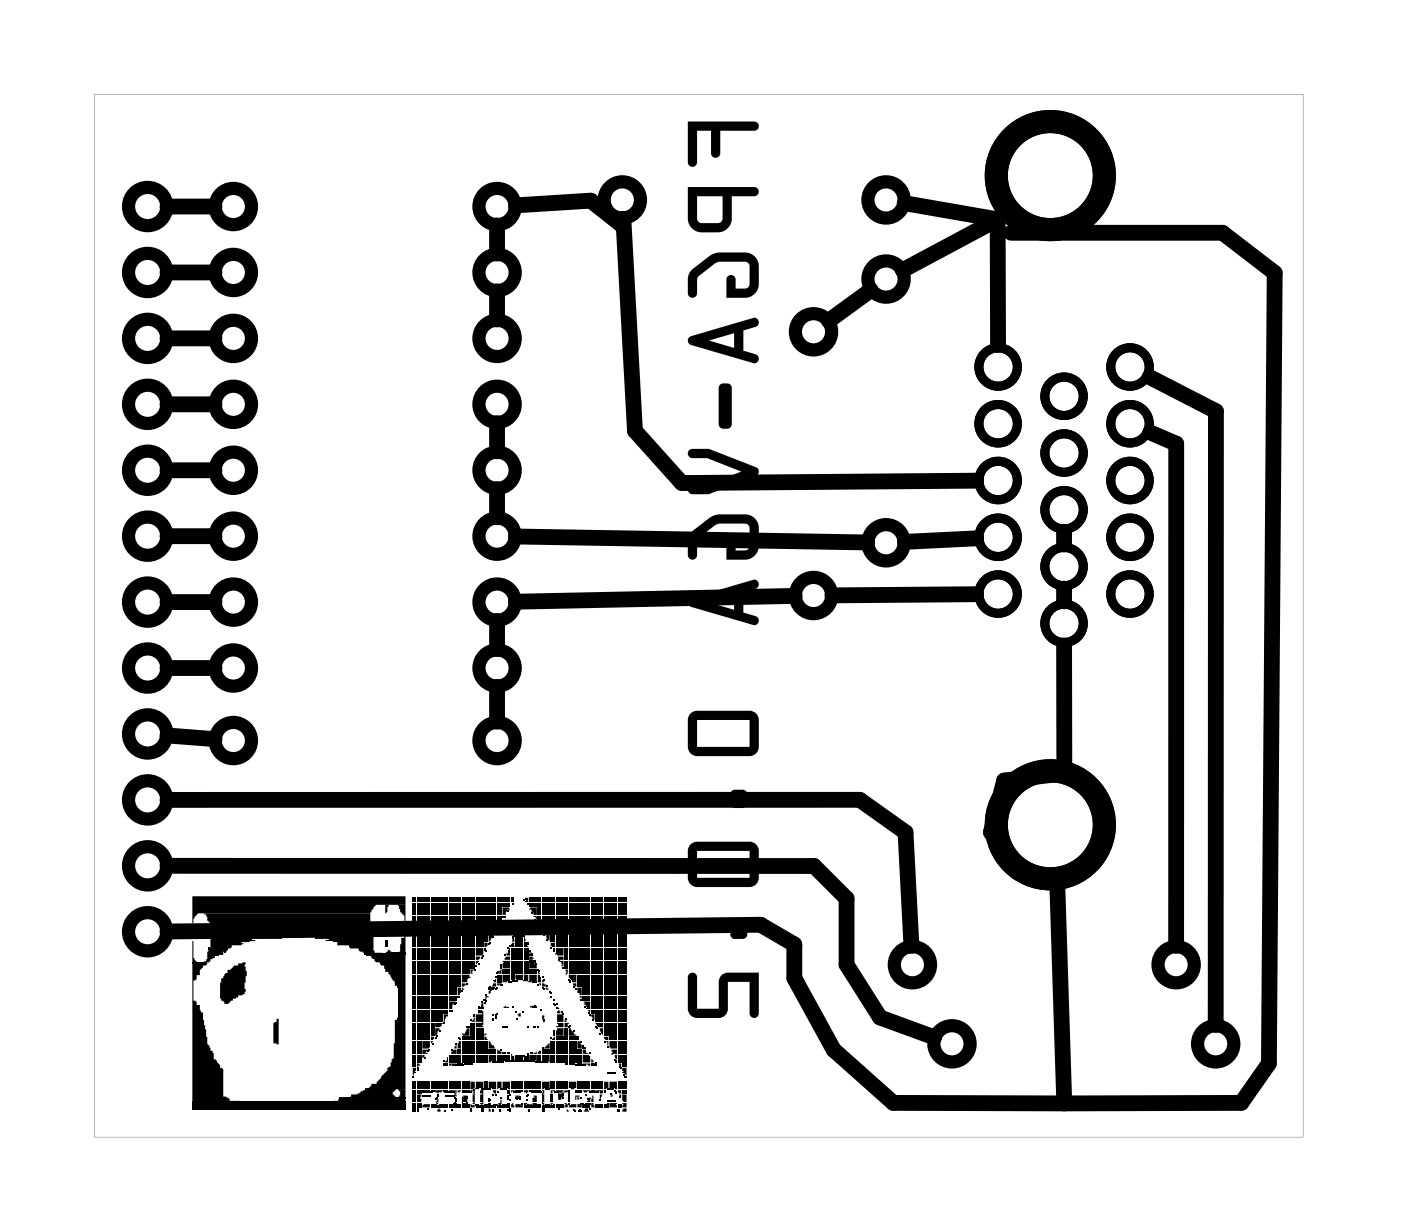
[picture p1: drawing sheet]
<svg xmlns="http://www.w3.org/2000/svg" width="54mm" height="47mm" viewBox="0 0 54 47" stroke-linecap="round" stroke-linejoin="round" font-family="sans-serif">
<g fill="#000">
<path d="M7.4 36.3l.1 .6 .1 .2h-.2zM7.4 37.1h.6zM7.4 37.1h.6l-.2 .1-.1 .2v.2h-.1v.1l-.1 .1v.8h.1v.1h.1v.2l.1 .1 .2 1.2 .2 .4v.2l.4 .4v1l.2 .1v.1l.5 .1h-1.9zM8 36.5l.8 .1zM8 36.6h.8l-.2 .1v.1h-.3l-.2 .3h-.2l.1-.1zM8.8 37.4h.1l.1-.2h.2v-.1h.3v1.1l-.5 .3-.2 .2h-.2l-.1-.2v-.6l.1-.4h.2zM10.7 39.3v.9h-.2v-.8h.2zM11.2 36v.1zM7.9 35.2h6.4v.6h-3l-.1 .2h-.3v.1v.1h-1.2l.1 .1h-.5l.1 .1h-.5v.1h-.8v-.9zM11.6 35.8h2.7v.2h-2.6zM11.8 36h2.5l.1 .7h.3h-.7l-.2-.2h-.3l-.1-.1h-.4v-.1h-.5l.2-.1h-.6v-.2zM14.8 36.2h.1v.3h-.1z"/>
<path d="M14.8 34.9h.2l-.1 .3zM15 36.6l.1 .1h-.2zM7.4 34.5h8.2v.4h-1.1l-.2 .3h-6.7l-.2 .4zM15.3 34.9h.3v1.8h-.2l.1-.6h.1v-.8l-.2-.2zM14.9 36.7h.7zM14 36.7l1.6 .1zM14.2 36.8h1.4v5.2h-.3l-.2 .1 .2 .2h-1.8v-.1h.3l.3-.2v-.1h.1l.1-.1h.2l.4-.5v-.2h.1l.1-.3h.1v-1.5l.1-.1v-1.1l-.1-.1v-.2l-.2-.4h-.2v-.2l-.3-.1zM15.9 34.6h.1v.2h-.1zM15.9 34.8h.1v.1h-.1zM15.9 35h.1v.2h-.1zM15.9 35.3h.1v.2h-.1zM15.9 35.5h.1v.3h-.1z"/>
<path d="M15.9 35.8h.1v.1h-.1zM15.9 36h.1v.3h-.1zM15.9 36.3h.1v.2h-.1zM15.9 36.5h.1v.3h-.1zM15.9 36.9h.1v.1h-.1zM15.9 37h.1v.3h-.1zM15.9 37.3h.1v.2h-.1zM15.9 37.6h.1v.2h-.1zM15.9 37.9h.1v.1h-.1zM15.9 38h.1v.3h-.1zM15.9 38.4h.1v.1h-.1zM15.9 38.6h.1v.3h-.1z"/>
<path d="M15.9 38.9h.1v.1h-.1zM15.9 39.1h.1v.3h-.1zM15.9 39.4h.1v.2h-.1zM15.9 39.6h.1v.3h-.1zM15.9 39.9h.1v.2h-.1zM16.1 34.6h.1v.2h-.1zM16.1 34.8h.1v.1h-.1zM16.1 35h.1v.2h-.1zM16.1 35.3h.1v.2h-.1zM16.1 35.5h.1v.3h-.1zM16.1 35.8h.1v.1h-.1zM16.1 36h.1v.3h-.1z"/>
<path d="M16.1 36.3h.1v.2h-.1zM16.1 36.5h.1v.3h-.1zM16.1 36.9h.1v.1h-.1zM16.1 37h.1v.3h-.1zM16.1 37.3h.1v.2h-.1zM16.1 37.6h.1v.2h-.1zM16.1 37.9h.1v.1h-.1zM16.1 38h.1v.3h-.1zM16.1 38.4h.1v.1h-.1zM16.1 38.6h.1v.3h-.1zM16.1 38.9h.1v.1h-.1zM16.1 39.1h.1v.3h-.1z"/>
<path d="M16.1 39.4h.1v.2h-.1zM16.1 39.6h.1v.3h-.1zM16.1 39.9h.1v.2h-.1zM16.3 34.6h.3v.2h-.3zM16.3 34.8h.3v.1h-.3zM16.3 35h.3v.2h-.3zM16.3 35.3h.3v.2h-.3zM16.3 35.5h.3v.3h-.3zM16.3 35.8h.3v.1h-.3zM16.3 36h.3v.3h-.3zM16.3 36.3h.3v.2h-.3zM16.3 36.5h.3v.3h-.3z"/>
<path d="M16.3 36.9h.3v.1h-.3zM16.3 37h.3v.3h-.3zM16.3 37.3h.3v.2h-.3zM16.3 37.6h.3v.2h-.3zM16.3 37.9h.3v.1h-.3zM16.3 38h.3v.3h-.3zM16.3 38.4h.3v.1h-.3zM16.3 38.6h.3v.3h-.3zM16.3 38.9h.3v.1h-.3zM16.3 39.1h.3v.3h-.3zM16.3 39.4h.3v.2h-.3zM16.3 39.6h.3v.3h-.3z"/>
<path d="M16.3 39.9h.3v.2h-.3zM16.6 34.6h.1v.2h-.1zM16.6 34.8h.1v.1h-.1zM16.6 35h.1v.2h-.1zM16.6 35.3h.1v.2h-.1zM16.6 35.5h.1v.3h-.1zM16.6 35.8h.1v.1h-.1zM16.6 36h.1v.3h-.1zM16.6 36.3h.1v.2h-.1zM16.6 36.5h.1v.3h-.1zM16.6 36.9h.1v.1h-.1zM16.6 37h.1v.3h-.1z"/>
<path d="M16.6 37.3h.1v.2h-.1zM16.6 37.6h.1v.2h-.1zM16.6 37.9h.1v.1h-.1zM16.6 38h.1v.3h-.1zM16.6 38.4h.1v.1h-.1zM16.6 38.6h.1v.3h-.1zM16.6 38.9h.1v.1h-.1zM16.6 39.1h.1v.3h-.1zM16.6 39.4h.1v.2h-.1zM16.6 39.6h.1v.3h-.1zM16.6 39.9h.1v.1l-.1 .1zM16.8 39.6h.1l-.1 .3z"/>
<path d="M16.8 34.6h.3v.2h-.3zM16.8 34.8h.3v.1h-.3zM16.8 35h.3v.2h-.3zM16.8 35.3h.3v.2h-.3zM16.8 35.5h.3v.3h-.3zM16.8 35.8h.3v.1h-.3zM16.8 36h.3v.3h-.3zM16.8 36.3h.3v.2h-.3zM16.8 36.5h.3v.3h-.3zM16.8 36.9h.3v.1h-.3zM16.8 37h.3v.3h-.3zM16.8 37.3h.3v.2h-.3z"/>
<path d="M16.8 37.6h.3v.2h-.3zM16.8 37.9h.3v.1h-.3zM16.8 38h.3v.3h-.3zM16.8 38.4h.3v.1h-.3zM16.8 38.6h.3v.3h-.3zM16.8 38.9h.3v.1h-.3zM16.8 39.1h.3v.3h-.3zM16.8 39.4l.3 .1-.1 .1h-.2zM17.1 34.6h.2v.2h-.2zM17.1 34.8h.2v.1h-.2zM17.1 35h.2v.2h-.2zM17.1 35.3h.2v.2h-.2z"/>
<path d="M17.1 35.5h.2v.3h-.2zM17.1 35.8h.2v.1h-.2zM17.1 36h.2v.3h-.2zM17.1 36.3h.2v.2h-.2zM17.1 36.5h.2v.3h-.2zM17.1 36.9h.2v.1h-.2zM17.1 37h.2v.3h-.2zM17.1 37.3h.2v.2h-.2zM17.1 37.6h.2v.2h-.2zM17.1 37.9h.2v.1h-.2zM17.1 38h.2v.3h-.2zM17.1 38.4h.2v.1h-.2z"/>
<path d="M17.1 38.6h.2v.3h-.2zM17.1 38.9h.2v.1h-.2zM17.1 39.1h.2l-.2 .3zM17.3 38.6h.2l-.1 .1v.2h-.1zM17.3 34.6h.3v.2h-.3zM17.3 34.8h.3v.1h-.3zM17.3 35h.3v.2h-.3zM17.3 35.3h.3v.2h-.3zM17.3 35.5h.3v.3h-.3zM17.3 35.8h.3v.1h-.3zM17.3 36h.3v.3h-.3zM17.3 36.3h.3v.2h-.3z"/>
<path d="M17.3 36.5h.3v.3h-.3zM17.3 36.9h.3v.1h-.3zM17.3 37h.3v.3h-.3zM17.3 37.3h.3v.2h-.3zM17.3 37.6h.3v.2h-.3zM17.3 37.9h.3v.1h-.3zM17.3 38h.3v.3h-.3zM17.3 38.4h.3v.1h-.3zM17.6 38.4h.1zM17.6 34.6h.2v.2h-.2zM17.6 34.8h.2v.1h-.2zM17.6 35h.2v.2h-.2z"/>
<path d="M17.6 35.3h.2v.2h-.2zM17.6 35.5h.2v.3h-.2zM17.6 35.8h.2v.1h-.2zM17.6 36h.2v.3h-.2zM17.6 36.3h.2v.2h-.2zM17.6 36.5h.2v.3h-.2zM17.6 36.9h.2v.1h-.2zM17.6 37h.2v.3h-.2zM17.6 37.3h.2v.2h-.2zM17.6 37.6h.2v.2h-.2zM17.6 37.9h.2v.1h-.2zM17.6 38h.2l-.1 .3h-.1z"/>
<path d="M17.8 38l.1 .1zM17.8 37.9l.2 .1h-.2zM17.8 34.6h.3v.2h-.3zM17.8 34.8h.3v.1h-.3zM17.8 35h.3v.2h-.3zM17.8 35.3h.3v.2h-.3zM17.8 35.5h.3v.3h-.3zM17.8 35.8h.3v.1h-.3zM17.8 36h.3v.3h-.3zM17.8 36.3h.3v.2h-.3zM17.8 36.5h.3v.3h-.3zM17.8 36.9h.3v.1h-.3z"/>
<path d="M17.8 37h.3v.3h-.3zM17.8 37.3h.3v.2h-.3zM17.8 37.6h.3v.1h-.1v.1h-.2zM17.8 39.8h.1l.1-.1 .1-.1v.3h-.3zM17.8 39.9h.3v.2h-.3zM18.1 37.3h.1v.2h-.1zM18.1 34.6h.2v.2h-.2zM18.1 34.8h.2v.1h-.2zM18.1 35h.2v.2h-.2zM18.1 35.3h.2v.2h-.2zM18.1 35.5h.2v.3h-.2zM18.1 35.8h.2v.1h-.2z"/>
<path d="M18.1 36h.2v.3h-.2zM18.1 36.3h.2v.2h-.2zM18.1 36.5h.2v.3h-.2zM18.1 36.9h.2v.1h-.2zM18.1 37h.2v.3h-.2zM18.2 39.1l.1 .1zM18.2 39.2l.1 .2h-.1zM18.1 39.4h.2v.2h-.2zM18.1 39.6h.2v.3h-.2zM18.1 39.9h.2v.2h-.2zM18.3 37h.2l-.1 .1zM18.3 36.9h.2l-.2 .1z"/>
<path d="M18.4 38.9l.2 .1v.6h-.3v-.2h.3h-.3v-.3h.3l-.2-.1zM18.3 34.6h.3v.2h-.3zM18.3 34.8h.3v.1h-.3zM18.3 35h.3v.2h-.3zM18.3 35.3h.3v.2h-.3zM18.3 35.5h.3v.3h-.3zM18.3 35.8h.3v.1h-.3zM18.3 36h.3v.3h-.3zM18.3 36.3h.3v.2h-.3zM18.3 36.5h.3v.3h-.3zM18.6 38.6v.2h-.1zM18.4 38.8l.2 .1z"/>
<path d="M18.3 39.6h.3v.3h-.3zM18.3 39.9h.3v.2h-.3zM18.7 36.5v.1zM18.6 38.5h.1zM18.7 39.8v.1zM18.7 39.9l.1 .2h-.1zM18.7 34.6h.1v.2h-.1zM18.7 34.8h.1v.1h-.1zM18.7 35h.1v.2h-.1zM18.7 35.3h.1v.2h-.1zM18.7 35.5h.1v.3h-.1zM18.7 35.8h.1v.1h-.1z"/>
<path d="M18.7 36h.1v.3h-.1zM18.7 36.3h.1l-.1 .2zM18.7 38.4h.1l-.1 .1zM18.8 38.2l.1-.1v.2zM18.8 36h.2l-.1 .3zM18.8 38.1h.2zM19 39.2v.1zM18.9 38l.2 .1zM18.8 34.6h.3v.2h-.3zM18.8 34.8h.3v.1h-.3zM18.8 35h.3v.2h-.3zM18.8 35.3h.3v.2h-.3z"/>
<path d="M18.8 35.5h.3v.3h-.3zM18.8 35.8l.3 .1h-.3zM19 37.8l.1-.1v.1zM19 37.9h.1v.1h-.2zM19.2 35.5h.1l-.1 .2zM19.2 34.6h.1v.2h-.1zM19.2 34.8h.1v.1h-.1zM19.2 35h.1v.2h-.1zM19.2 35.3h.1v.2h-.1zM19.3 37.1v.1zM19.3 37.3v.2h-.1zM19.2 37.6h.1v.2h-.1z"/>
<path d="M19.2 37.9h.1l-.1 .1zM19.3 37.9l.1 .1zM19.4 35.3h.1zM19.4 38.8h.2zM19.4 35h.3h-.2v.2h-.1zM19.4 34.6h.3v.2h-.3zM19.4 34.8h.3v.1h-.3zM19.6 36.5l.1 .3h-.2v-.1h.1zM19.5 36.9h.2v.1h-.3zM19.4 37h.3v.3h-.3zM19.4 37.3h.3v.2h-.3zM19.4 37.6h.3v.2h-.3z"/>
<path d="M19.6 37.8h.1zM19.7 34.6h.1v.2h-.1zM19.7 36.1l.1 .1zM19.7 36.2h.1v.1zM19.7 36.4l.1-.1v.2h-.1zM19.7 36.5h.1v.3h-.1zM19.7 36.9h.1v.1h-.1zM19.7 37h.1v.3h-.1zM19.7 37.3h.1v.2h-.1zM19.7 37.6h.1v.2h-.1zM19.9 35.7v.1zM19.7 37.8h.2z"/>
<path d="M19.9 35.6l.2 .1zM20 35.5l.1 .1zM19.9 35.7h.2zM19.9 35.9l.2-.1v.1h-.2zM20 39h.1v.2l-.2-.1zM19.9 35.7l.2 .1zM19.9 36h.2v.3h-.2zM19.9 36.3h.2v.2h-.2zM19.9 36.5h.2v.3h-.2zM19.9 36.9h.2v.1h-.2zM19.9 37h.2v.3h-.2zM19.9 37.3h.2v.2h-.2z"/>
<path d="M19.9 37.6h.2v.2h-.2zM20.2 36v.1zM20.2 36.1v.2zM20.2 36.3l.1 .1zM20.2 36.4l.2 .1h-.2zM20.2 34.6h.2v.2h-.2zM20.2 36.4h.2zM20.2 36.5h.2v.3h-.2zM20.2 36.9h.2v.1h-.2zM20.2 37h.2v.3h-.2zM20.2 37.3h.2v.2h-.2zM20.2 37.6h.2v.2h-.3z"/>
<path d="M20.4 36.7h.1l-.1 .1zM20.4 36.8h.1zM20.4 36.9h.2l-.2 .1zM20.4 37l.2 .1zM20.4 38.7l.2 .1h-.2zM20.4 37.1h.2l.1 .2h-.3zM20.4 37.1h.2zM20.6 39.5v.1zM20.4 34.6h.3v.2h-.3zM20.4 34.8h.3v.1h-.3zM20.4 35h.3v.2h-.1zM20.6 35.3h.1v.1z"/>
<path d="M20.4 37.3h.3v.2h-.3zM20.4 37.6h.3v.2h-.3zM20.5 37.8h.2zM20.5 38.8h.2zM20.7 37.4l.1 .1zM20.7 37.6h.1v.2h-.1zM20.7 34.6h.1v.2h-.1zM20.7 34.8h.1v.1h-.1zM20.7 35h.1v.2h-.1zM20.7 35.3h.1v.2h-.1zM20.8 35.5v.2zM20.8 37.9v.1z"/>
<path d="M20.9 37.8h.1zM20.9 37.9l.2 .1h-.2zM20.9 39.1h.1l-.1 .2zM20.9 39.3l.1 .1zM21 38l.1 .1zM20.9 34.6h.3v.2h-.3zM20.9 34.8h.3v.1h-.3zM20.9 35h.3v.2h-.3zM20.9 35.3h.3v.2h-.3zM20.9 35.5h.3v.3h-.3zM20.9 35.8h.3v.1h-.2zM21 36h.2v.2z"/>
<path d="M21.2 34.6h.2v.2h-.2zM21.2 34.8h.2v.1h-.2zM21.2 35h.2v.2h-.2zM21.2 35.3h.2v.2h-.2zM21.2 35.5h.2v.3h-.2zM21.2 35.8h.2v.1h-.2zM21.2 36h.2v.3h-.2zM21.2 36.3h.2v.2l-.2-.1zM21.3 36.5l.1 .1zM21.3 39.7l.1 .1zM21.3 39.8l.1 .1zM21.3 40l.1-.1v.2z"/>
<path d="M21.4 38.8l.1 .1h-.1zM21.5 38.9l.1 .1h-.1zM21.5 39.1h.2v.3h-.2zM21.4 34.6h.3v.2h-.3zM21.4 34.8h.3v.1h-.3zM21.4 35h.3v.2h-.3zM21.4 35.3h.3v.2h-.3zM21.4 35.5h.3v.3h-.3zM21.4 35.8h.3v.1h-.3zM21.4 36h.3v.3h-.3zM21.4 36.3h.3v.2h-.3zM21.4 36.5h.3v.3h-.3z"/>
<path d="M21.5 36.9h.2v.1h-.2zM21.5 37h.2v.2h-.1l.1-.1zM21.5 39.4h.2v.2h-.3l.1-.1zM21.5 39.6h.2v.3h-.3zM21.4 39.9h.3v.2h-.3zM21.8 39.3v.1zM21.8 34.6h.1v.2h-.1zM21.8 34.8h.1v.1h-.1zM21.8 35h.1v.2h-.1zM21.8 35.3h.1v.2h-.1zM21.8 35.5h.1v.3h-.1zM21.8 35.8h.1v.1h-.1z"/>
<path d="M21.8 36h.1v.3h-.1zM21.8 36.3h.1v.2h-.1zM21.8 36.5h.1v.3h-.1zM21.8 36.9h.1v.1h-.1zM21.8 37h.1v.3h-.1zM21.8 37.3h.1l-.1 .3zM21.8 39.6h.1v.3h-.1zM21.8 39.9h.1v.2h-.1zM21.8 39.4h.1v.2h-.1zM21.9 39.6l.3 .3h-.3zM21.9 34.6h.3v.2h-.3zM21.9 34.8h.3v.1h-.3z"/>
<path d="M21.9 35h.3v.2h-.3zM21.9 35.3h.3v.2h-.3zM21.9 35.5h.3v.3h-.3zM21.9 35.8h.3v.1h-.3zM21.9 36h.3v.3h-.3zM21.9 36.3h.3v.2h-.3zM21.9 36.5h.3v.3h-.3zM21.9 36.9h.3v.1h-.3zM21.9 37h.3v.3h-.3zM21.9 37.3h.3v.2h-.3zM21.9 37.6h.3v.2h-.2zM22.1 37.9h.1v.1z"/>
<path d="M21.9 39.9h.3v.2h-.3zM22.2 34.6h.2v.2h-.2zM22.2 34.8h.2v.1h-.2zM22.2 35h.2v.2h-.2zM22.2 35.3h.2v.2h-.2zM22.2 35.5h.2v.3h-.2zM22.2 35.8h.2v.1h-.2zM22.2 36h.2v.3h-.2zM22.2 36.3h.2v.2h-.2zM22.2 36.5h.2v.3h-.2zM22.2 36.9h.2v.1h-.2zM22.2 37h.2v.3h-.2z"/>
<path d="M22.2 37.3h.2v.2h-.2zM22.2 37.6h.2v.2h-.2zM22.2 37.9h.2v.1h-.2zM22.2 38h.2v.3h-.2zM22.3 38.4l.1 .1zM22.5 34.6h.2v.2h-.2zM22.5 34.8h.2v.1h-.2zM22.5 35h.2v.2h-.2zM22.5 35.3h.2v.2h-.2zM22.5 35.5h.2v.3h-.2zM22.5 35.8h.2v.1h-.2zM22.5 36h.2v.3h-.2z"/>
<path d="M22.5 36.3h.2v.2h-.2zM22.5 36.5h.2v.3h-.2zM22.5 36.9h.2v.1h-.2zM22.5 37h.2v.3h-.2zM22.5 37.3h.2v.2h-.2zM22.5 37.6h.2v.2h-.2zM22.5 37.9h.2v.1h-.2zM22.5 38h.2v.3h-.2zM22.5 38.4h.2v.1h-.2zM22.5 38.6h.2v.3h-.1v-.1l-.1-.1zM22.7 38.9v.1zM22.8 34.6h.1v.2h-.1z"/>
<path d="M22.8 34.8h.1v.1h-.1zM22.8 35h.1v.2h-.1zM22.8 35.3h.1v.2h-.1zM22.8 35.5h.1v.3h-.1zM22.8 35.8h.1v.1h-.1zM22.8 36h.1v.3h-.1zM22.8 36.3h.1v.2h-.1zM22.8 36.5h.1v.3h-.1zM22.8 36.9h.1v.1h-.1zM22.8 37h.1v.3h-.1zM22.8 37.3h.1v.2h-.1zM22.8 37.6h.1v.2h-.1z"/>
<path d="M22.8 37.9h.1v.1h-.1zM22.8 38h.1v.3h-.1zM22.8 38.4h.1v.1h-.1zM22.8 38.6h.1v.3h-.1zM22.8 38.9h.1v.1h-.1zM22.7 39.1h.2v.2zM22.9 34.6h.3v.2h-.3zM22.9 34.8h.3v.1h-.3zM22.9 35h.3v.2h-.3zM22.9 35.3h.3v.2h-.3zM22.9 35.5h.3v.3h-.3zM22.9 35.8h.3v.1h-.3z"/>
<path d="M22.9 36h.3v.3h-.3zM22.9 36.3h.3v.2h-.3zM22.9 36.5h.3v.3h-.3zM22.9 36.9h.3v.1h-.3zM22.9 37h.3v.3h-.3zM22.9 37.3h.3v.2h-.3zM22.9 37.6h.3v.2h-.3zM22.9 37.9h.3v.1h-.3zM22.9 38h.3v.3h-.3zM22.9 38.4h.3v.1h-.3zM22.9 38.6h.3v.3h-.3zM22.9 38.9h.3v.1h-.3z"/>
<path d="M22.9 39.1h.3v.3h-.3zM22.9 39.4h.3v.2h-.2zM23.1 39.6h.1v.3zM23.3 34.6h.1v.2h-.1zM23.3 34.8h.1v.1h-.1zM23.3 35h.1v.2h-.1zM23.3 35.3h.1v.2h-.1zM23.3 35.5h.1v.3h-.1zM23.3 35.8h.1v.1h-.1zM23.3 36h.1v.3h-.1zM23.3 36.3h.1v.2h-.1zM23.3 36.5h.1v.3h-.1z"/>
<path d="M23.3 36.9h.1v.1h-.1zM23.3 37h.1v.3h-.1zM23.3 37.3h.1v.2h-.1zM23.3 37.6h.1v.2h-.1zM23.3 37.9h.1v.1h-.1zM23.3 38h.1v.3h-.1zM23.3 38.4h.1v.1h-.1zM23.3 38.6h.1v.3h-.1zM23.3 38.9h.1v.1h-.1zM23.3 39.1h.1v.3h-.1zM23.3 39.4h.1v.2h-.1zM23.3 39.6h.1v.3h-.1z"/>
<path d="M23.3 39.9h.1v.2h-.1zM23.5 34.6h.3v.2h-.3zM23.5 34.8h.3v.1h-.3zM23.5 35h.3v.2h-.3zM23.5 35.3h.3v.2h-.3zM23.5 35.5h.3v.3h-.3zM23.5 35.8h.3v.1h-.3zM23.5 36h.3v.3h-.3zM23.5 36.3h.3v.2h-.3zM23.5 36.5h.3v.3h-.3zM23.5 36.9h.3v.1h-.3zM23.5 37h.3v.3h-.3z"/>
<path d="M23.5 37.3h.3v.2h-.3zM23.5 37.6h.3v.2h-.3zM23.5 37.9h.3v.1h-.3zM23.5 38h.3v.3h-.3zM23.5 38.4h.3v.1h-.3zM23.5 38.6h.3v.3h-.3zM23.5 38.9h.3v.1h-.3zM23.5 39.1h.3v.3h-.3zM23.5 39.4h.3v.2h-.3zM23.5 39.6h.3v.3h-.3zM23.5 39.9h.3v.2h-.3zM23.8 34.6h.1v.2h-.1z"/>
<path d="M23.8 34.8h.1v.1h-.1zM23.8 35h.1v.2h-.1zM23.8 35.3h.1v.2h-.1zM23.8 35.5h.1v.3h-.1zM23.8 35.8h.1v.1h-.1zM23.8 36h.1v.3h-.1zM23.8 36.3h.1v.2h-.1zM23.8 36.5h.1v.3h-.1zM23.8 36.9h.1v.1h-.1zM23.8 37h.1v.3h-.1zM23.8 37.3h.1v.2h-.1zM23.8 37.6h.1v.2h-.1z"/>
<path d="M23.8 37.9h.1v.1h-.1zM23.8 38h.1v.3h-.1zM23.8 38.4h.1v.1h-.1zM23.8 38.6h.1v.3h-.1zM23.8 38.9h.1v.1h-.1zM23.8 39.1h.1v.3h-.1zM23.8 39.4h.1v.2h-.1zM23.8 39.6h.1v.3h-.1zM23.8 39.9h.1v.2h-.1zM24 34.6h.1v.2h-.1zM24 34.8h.1v.1h-.1zM24 35h.1v.2h-.1z"/>
<path d="M24 35.3h.1v.2h-.1zM24 35.5h.1v.3h-.1zM24 35.8h.1v.1h-.1zM24 36h.1v.3h-.1zM24 36.3h.1v.2h-.1zM24 36.5h.1v.3h-.1zM24 36.9h.1v.1h-.1zM24 37h.1v.3h-.1zM24 37.3h.1v.2h-.1zM24 37.6h.1v.2h-.1zM24 37.9h.1v.1h-.1zM24 38h.1v.3h-.1z"/>
<path d="M24 38.4h.1v.1h-.1zM24 38.6h.1v.3h-.1zM24 38.9h.1v.1h-.1zM24 39.1h.1v.3h-.1zM24 39.4h.1v.2h-.1zM24 39.6h.1v.3h-.1zM24 39.9h.1v.2h-.1zM15.3 42h.3v.3h-.2v-.3zM12.8 42.4h.2v-.1h2.6v.2zM15.9 40.1h.1v.3h-.1zM15.9 40.4h.1v.2h-.1zM15.9 40.6h.1v.3h-.1z"/>
<path d="M15.9 41h.1v.1h-.1zM15.9 41.1h.1l-.1 .3zM15.9 41.7h.1v.3h-.1zM15.9 42h.1v.1h-.1zM15.9 42.2h.1v.3h-.1zM15.9 42.5h.1v.2h-.1zM15.9 42.7h.1v.1h-.1zM16.1 42.7v.1zM16.1 41l.1 .1h-.1zM16.1 40.1h.1v.3h-.1zM16.1 40.4h.1v.2h-.1zM16.1 40.6h.1v.3h-.1z"/>
<path d="M16.1 41.7h.1v.3h-.1zM16.1 42h.1v.1h-.1zM16.1 42.2h.1v.3h-.1zM16.1 42.5h.1v.2h-.1zM16.3 40.6h.1l-.1 .2zM16.3 40.4h.2l-.1 .1 .1 .1h-.2zM16.3 40.1h.3v.3h-.3zM16.3 41.7h.3v.3h-.3zM16.3 42h.3zM16.3 42.6l.3-.1v.2h-.3zM16.4 42.2l.2 .1zM16.6 40.1l.1 .1h-.1z"/>
<path d="M16.3 42l.4 .1zM16.6 41.7h.1v.3h-.1zM16.6 42h.1zM16.6 42.5h.1v.2h-.1zM16.8 42.2l.1 .1zM16.8 42.3l.1 .2h-.1zM16.9 42.7l.1 .1h-.2zM16.8 41.7h.3v.3h-.3zM16.8 42h.3l-.3 .1zM16.9 42.5l.2 .1zM16.8 42.6h.3zM16.8 42.6l.3 .1z"/>
<path d="M17.2 40.7l.1 .2h-.2zM17.1 41h.2v.1h-.2zM17.1 41.7h.2v.3h-.2zM17.1 42h.2zM17.1 42.5h.2v.2h-.2zM17.1 42.2l.3 .1zM17.3 42.5l.1 .1zM17.1 42l.4 .1zM17.5 40.3h.1v.1zM17.4 40.5l.2-.1v.2h-.2zM17.3 40.6h.3v.3h-.3zM17.3 41h.3l-.3 .1z"/>
<path d="M17.3 41.7h.3v.3h-.3zM17.3 42h.3v.1zM17.5 42.1h.1v.2zM17.5 42.3l.1 .2zM17.5 42.5l.1 .1zM17.3 42.6h.3zM17.3 42.6l.3 .1zM17.7 40.1h.1v.3h-.2zM17.6 40.4h.2v.2h-.2zM17.6 40.6h.2v.3h-.2zM17.6 41h.2zM17.6 41.7h.2v.3h-.2z"/>
<path d="M17.6 42h.2l-.2 .1zM17.6 42.5h.2v.2h-.2zM17.4 41l.5 .1zM17.8 42.5l.2 .1zM17.8 42.2l.2 .1h-.2zM17.9 42.3h.1zM17.8 42.3h.2zM17.8 42.3h.2v.2h-.2zM17.8 42.5h.2zM17.8 40.1h.3v.3h-.3zM17.8 40.4h.3v.2h-.3zM17.8 40.6h.3v.3h-.3z"/>
<path d="M17.9 41h.2zM17.8 41.7h.3v.3h-.3zM17.8 42h.3zM18 42.5l.1 .1zM17.8 42.6h.3zM17.8 42.6l.3 .1zM17.8 42l.4 .1zM18.1 42.5l.2 .1v.1h-.2zM18.1 42.7l.1 .1zM18.1 41h.1zM18.1 40.1h.2v.3h-.2zM18.1 40.4h.2v.2h-.2z"/>
<path d="M18.1 40.6h.2v.3h-.2zM18.1 41.7h.2l-.1 .3h-.1zM18.1 42h.2v.5h-.1v-.5zM18.3 42.5l.2 .1zM18.3 40.1h.3v.3h-.3zM18.3 40.4h.3v.2h-.3zM18.3 40.6h.3v.3h-.3zM18.3 41.7h.3v.2l-.3 .1zM18.5 42h.1v.6l-.1-.1h.1h-.1v-.3h.1zM18.3 42.6h.3zM18.3 42.6l.3 .1zM18.5 42.7h.1z"/>
<path d="M18.5 42.8h.1zM18.7 40.1h.1v.3h-.1zM18.7 40.4h.1v.2h-.1zM18.7 40.6h.1v.3h-.1zM18.7 41.7h.1v.2h-.1zM18.7 42.5h.1v.2h-.1zM18.8 40.1l.3 .3h-.3zM18.8 42.7l.1 .1h-.1zM18.6 41.9l.3 .1zM18.8 42.5l.1 .1zM19 42.7v.1zM18.8 40.4h.3v.2h-.3z"/>
<path d="M18.8 40.6h.3v.3h-.3zM18.8 41.7h.3v.3l-.3-.1zM19 42h.1v.1zM19 42.5l.1 .1zM18.8 42.6h.3zM18.8 42.6l.3 .1zM19.2 40.4l.1 .2h-.1zM19.2 42.7l.1 .1zM19.2 40.6h.1v.3h-.1zM19.2 41.7h.1v.2l-.1 .1zM19.3 42.4v.1l-.1 .1 .1-.1zM19.2 42.6h.1z"/>
<path d="M19.2 42.6l.1 .1zM18.9 40.9h.5zM19.4 40.6h.1zM19.3 41.9l.2 .1zM19.4 42.5l.1 .1zM19.6 42.2v.2zM19.6 40.6h.1zM19.4 40.6h.3v.3h-.3zM19.4 41.7h.3v.3l-.3-.1zM19.6 42h.1v.1h-.1zM19.6 42.5h.1zM19.6 42.5l.1 .1z"/>
<path d="M19.4 42.6h.3zM19.4 42.6l.3 .1zM19.7 40.6l.1 .1v.2h-.1zM19.7 42.5h.1v.2h-.1zM19.7 41.7h.1v.3h-.1zM19.7 42h.1l-.1 .1zM19.9 42.2l.1 .1h-.1zM19.8 42l.3 .1zM19.9 42.3h.2zM19.9 42.5h.2v.2h-.2zM19.9 40.6h.2v.3h-.2zM19.9 41.7h.2v.3h-.2z"/>
<path d="M19.9 42h.2zM20.2 42.5h.1l-.1 .1zM20.2 40.7h.2zM20.2 40.7h.2v.2h-.2zM20.2 41.7h.2v.3h-.2zM20.2 42h.2v.1h-.2zM20.2 42.6h.2zM20.2 42.6l.2 .1zM20.4 42.7v.1zM20.4 40.6h.1zM19.4 40.9h1.2zM20.6 40.6l.1-.1v.1z"/>
<path d="M20.4 40.6h.3v.3h-.3zM20.4 41.7h.3v.3h-.3zM20.4 42h.3zM20.6 42.2h.1v.3h-.2zM20.4 42.5h.3zM20.6 42.5l.1 .1zM20.4 42.6h.3zM20.4 42.6l.3 .1zM20.7 40.5h.1v.1h-.1zM20.7 40.6h.1v.3h-.1zM20.7 41.7h.1v.3h-.1zM20.7 42h.1z"/>
<path d="M20.7 42.5h.1v.2h-.1zM20.5 42l.4 .1zM20.9 42h.1v.6l-.1-.1zM20.9 42.7h.1v.1h-.1zM20.6 40.9h.5zM21 40.3l.2-.1v.2h-.2zM20.9 40.4h.3v.2h-.3zM20.9 40.6h.3v.3h-.3zM20.9 41.7h.3v.2l-.3 .1zM21 41.9l.2 .1zM21 42.5l.2 .1zM20.9 42.6h.3z"/>
<path d="M20.9 42.6l.3 .1zM21.2 42.2h.1v.3h-.1zM21.2 42.5h.1l-.1 .1zM21.2 40.1h.2v.3h-.2zM21.2 40.4h.2v.2h-.2zM21.2 40.6h.2v.3h-.2zM21.2 41.7h.2v.3h-.2zM21.2 42h.2l-.2 .1zM21.2 42.6h.2zM21.2 42.6l.2 .1zM21.3 42l.2 .1zM21.4 40.1h.3v.3h-.3z"/>
<path d="M21.4 40.4h.3v.2h-.3zM21.4 40.6h.3v.3h-.3zM21.4 41.7h.3v.3h-.3zM21.4 42h.3l-.2 .1zM21.5 42.1h.2l-.2 .1zM21.5 42.2h.2zM21.5 42.2h.2v.1l-.2 .1zM21.4 42.5h.3v.2h-.3zM21.8 42.5h.1v.2h-.1zM21.8 40.1h.1v.3h-.1zM21.8 40.4h.1v.2h-.1zM21.8 40.6h.1v.3h-.1z"/>
<path d="M21.8 41h.1zM21.8 41.7h.1v.3h-.1zM21.8 42h.1v.1h-.2zM21.8 42.7l.1 .1zM21.9 42l.1 .1zM21.9 42.2l.1 .3zM21.9 41h.2zM21.9 40.1h.3v.3h-.3zM21.9 40.4h.3v.2h-.3zM21.9 40.6h.3v.3h-.3zM21.9 41.7h.3v.2h-.3zM21.9 42.6l.3-.1v.2h-.3z"/>
<path d="M22.2 42.3h.1v.1zM22.2 40.1l.2 .1v.2h-.2zM22.2 42.2l.1 .1h-.1v.1zM22.2 42.5h.2v.2h-.2zM22.2 40.4h.2v.2h-.2zM22.2 40.6h.2v.3h-.2zM22.2 41h.2zM22.2 41.7h.2v.3h-.2zM22.2 42h.2zM22.2 42l.2 .1zM22.4 42.5h.1zM22.5 40.4h.1l.1 .2h-.2z"/>
<path d="M22.2 41l.4 .1zM22.5 42.7h.2v.1h-.2zM22.5 40.6h.2v.3h-.2zM22.5 41h.2v.1zM22.5 41.7h.2v.3h-.2zM22.5 42h.2l-.2 .1zM22.5 42.5h.2zM22.5 42.5l.2 .1zM22.5 42.6h.2v.1h-.2zM22.6 42.3h.2l-.1 .2h-.1zM22.8 40.8l.1 .1h-.1zM22.8 42.2l.1 .3h-.1z"/>
<path d="M22.8 42.5h.1v.2h-.1zM22.8 41h.1v.1h-.1zM22.8 41.7h.1v.3h-.1zM22.8 42h.1zM22.7 42l.4 .1zM23.1 42.2h.1v.1zM22.9 41.7h.3v.3h-.3zM22.9 42h.3v.1zM22.9 42.5h.3v.2h-.3zM23.3 42v.1zM23.4 40.1v.2zM23.3 41.7h.1v.2v.1h-.1z"/>
<path d="M23.4 42.5v.1zM23.3 42.6h.1zM23.3 42.6l.1 .1zM23.4 41.3h.1zM23.6 42.2v.1h-.1zM23.4 41.9l.2 .1zM23.5 42.4l.1 .1zM23.6 41.3h.1zM23.5 40.1h.3v.3h-.3zM23.6 40.4h.2v.2h-.2zM23.7 40.6h.1v.2zM23.7 40.9h.1z"/>
<path d="M23.5 41.7h.3v.3l-.3-.1zM23.7 42l.1 .1zM23.5 42.5h.3v.2h-.3zM23.8 42.7l.1 .1zM23.8 40.1h.1v.3h-.1zM23.8 40.4h.1v.2h-.1zM23.8 40.6h.1v.3h-.1zM23.9 41v.1zM23.8 41.7h.1v.3h-.1zM23.8 42h.1v.1zM23.9 42.2v.1zM23.8 42.5h.1v.2h-.1z"/>
<path d="M24 40.1h.1v.3h-.1zM24 40.4h.1v.2h-.1zM24 40.6h.1v.3h-.1zM24 41h.1v.1h-.1zM24 41.1h.1v.3l-.1-.1zM24 41.7h.1v.3h-.1zM24 42h.1v.1h-.1zM24 42.2h.1v.3l-.1-.1zM24 42.5h.1v.2h-.1zM24 42.7h.1v.1h-.1z"/>
<path d="M3.6 3.6h46.6v40.2h-46.6zM3.6 3.6v40.2h46.6v-40.2z"/>
<path d="M26.5 4.7v1.5a.18 .18 0 0 0 .2 .2 .18 .18 0 0 0 .2-.2v-1.2h.5v.9a.18 .18 0 0 0 .2 .2 .18 .18 0 0 0 .1-.2v-.9h1.4a.18 .18 0 0 0 .1-.1 .18 .18 0 0 0-.1-.2zM26.5 7.2v1.2a.54 .54 0 0 0 .5 .6h.7a.54 .54 0 0 0 .5-.6v-.8h.9a.18 .18 0 0 0 .1-.2 .18 .18 0 0 0-.1-.2zM26.9 7.6h.9v.9h-.9zM26.7 10.4l-.2 .2v.7a.18 .18 0 0 0 .2 .2 .18 .18 0 0 0 .2-.2v-.6l.7-.6h1.2v1h-.5v-.3a.18 .18 0 0 0-.1-.2 .18 .18 0 0 0-.2 .2v.7h.7a.54 .54 0 0 0 .5-.6v-.6a.53 .53 0 0 0-.5-.6h-1.1zM26.5 13v.2l.1 .1 2.5 .7a.18 .18 0 0 0 .1-.2 .18 .18 0 0 0-.1-.2l-.5-.1v-.8l.5-.1a.18 .18 0 0 0 .1-.2 .18 .18 0 0 0-.1-.2zM27.3 13.1l1-.3v.6zM27.7 14.8v1.5a.26 .26 0 0 0 .2 .2 .26 .26 0 0 0 .3-.2v-1.4l-.2-.1zM26.6 17.3l-.1 .2 .1 .1h.6l1.4 .6-1.4 .5h-.5a.18 .18 0 0 0-.2 .2 .18 .18 0 0 0 .2 .1h.6l1.8-.7 .1-.1-.1-.2-1.8-.7zM26.7 20.4l-.2 .3v.7a.18 .18 0 0 0 .2 .2 .18 .18 0 0 0 .2-.2v-.6l.7-.6h1.2v1h-.5v-.3a.18 .18 0 0 0-.1-.2 .18 .18 0 0 0-.2 .2v.7h.7a.54 .54 0 0 0 .5-.6v-.7a.53 .53 0 0 0-.5-.5h-1.1zM26.5 23.1v.2l.1 .1 2.5 .7a.18 .18 0 0 0 .1-.2 .18 .18 0 0 0-.1-.2l-.5-.1v-.8l.5-.1a.18 .18 0 0 0 .1-.2 .18 .18 0 0 0-.1-.2zM27.3 23.2l1-.3v.6zM26.6 27.5l-.1 .2v1.1a.36 .36 0 0 0 .4 .3h2a.36 .36 0 0 0 .3-.3v-1.1a.36 .36 0 0 0-.3-.3h-2zM26.9 27.7h2v1.1h-2zM28.2 30.5v.6h.5v-.6zM26.6 32.5l-.1 .3v1a.36 .36 0 0 0 .4 .4h2a.36 .36 0 0 0 .3-.4v-1a.36 .36 0 0 0-.3-.4h-2zM26.9 32.8h2v1h-2zM28.2 35.5v.6h.5v-.6zM26.6 37.5l-.1 1.4a.36 .36 0 0 0 .4 .3h.8a.36 .36 0 0 0 .3-.3v-1.1h.9v1.2a.18 .18 0 0 0 .2 .2 .18 .18 0 0 0 .1-.2v-1.5h-1.2a.36 .36 0 0 0-.3 .3v1.1h-.8l-.1-1.3-.1-.1z"/>
<path d="M26.5 4.7v1.5a.18 .18 0 0 0 .2 .2 .18 .18 0 0 0 .2-.2v-1.2h.5v.9a.18 .18 0 0 0 .2 .2 .18 .18 0 0 0 .1-.2v-.9h1.4a.18 .18 0 0 0 .1-.1 .18 .18 0 0 0-.1-.2zM26.5 4.7h2.6a.18 .18 0 0 1 .1 .2 .18 .18 0 0 1-.1 .1h-1.4v.9a.18 .18 0 0 1-.1 .2 .18 .18 0 0 1-.2-.2v-.9h-.5v1.2a.18 .18 0 0 1-.2 .2 .18 .18 0 0 1-.2-.2zM26.5 7.2v1.2a.53 .53 0 0 0 .5 .5h.7a.54 .54 0 0 0 .5-.5v-.8h.9a.18 .18 0 0 0 .1-.2 .18 .18 0 0 0-.1-.2zM26.5 7.2h2.6a.18 .18 0 0 1 .1 .2 .18 .18 0 0 1-.1 .2h-.9v.8a.54 .54 0 0 1-.5 .6h-.7a.54 .54 0 0 1-.5-.6zM26.9 7.6h.9v.9h-.9zM26.9 7.6v.9h.9v-.9zM26.7 10.4l-.2 .2v.7a.18 .18 0 0 0 .2 .2 .18 .18 0 0 0 .2-.2v-.6l.7-.6h1.2v1h-.5v-.3a.18 .18 0 0 0-.1-.2 .18 .18 0 0 0-.2 .2v.7h.7a.54 .54 0 0 0 .5-.6v-.6a.53 .53 0 0 0-.5-.6h-1.1zM26.7 10.4l.9-.7h1.1a.53 .53 0 0 1 .5 .6v.6a.54 .54 0 0 1-.5 .6h-.7v-.7a.18 .18 0 0 1 .2-.2 .18 .18 0 0 1 .1 .2v.3h.5v-1h-1.2l-.7 .6v.6a.18 .18 0 0 1-.2 .2 .18 .18 0 0 1-.2-.2v-.7zM26.5 13v.2l.1 .1 2.5 .7a.18 .18 0 0 0 .1-.2 .18 .18 0 0 0-.1-.2l-.5-.1v-.8l.5-.1a.18 .18 0 0 0 .1-.2 .18 .18 0 0 0-.1-.2zM26.5 13l2.6-.8a.18 .18 0 0 1 .1 .2 .18 .18 0 0 1-.1 .2l-.5 .1v.8l.5 .1a.18 .18 0 0 1 .1 .2 .18 .18 0 0 1-.1 .2l-2.5-.7-.1-.1zM27.3 13.1l1-.3v.6zM27.3 13.1l1 .3v-.6zM27.7 14.8v1.5a.26 .26 0 0 0 .2 .2 .26 .26 0 0 0 .3-.2v-1.4l-.2-.1zM27.7 14.8h.3l.2 .1v1.4a.26 .26 0 0 1-.3 .2 .26 .26 0 0 1-.2-.2zM26.6 17.3l-.1 .2 .1 .1h.6l1.4 .6-1.4 .5h-.5a.18 .18 0 0 0-.2 .2 .18 .18 0 0 0 .2 .1h.6l1.8-.7 .1-.1-.1-.2-1.8-.7zM26.6 17.3h.7l1.8 .7 .1 .2-.1 .1-1.8 .7h-.6a.18 .18 0 0 1-.2-.1 .18 .18 0 0 1 .2-.2h.5l1.4-.5-1.4-.6h-.6l-.1-.1zM26.7 20.4l-.2 .3v.7a.18 .18 0 0 0 .2 .2 .18 .18 0 0 0 .2-.2v-.6l.7-.6h1.2v1h-.5v-.3a.18 .18 0 0 0-.1-.2 .18 .18 0 0 0-.2 .2v.7h.7a.54 .54 0 0 0 .5-.6v-.7a.53 .53 0 0 0-.5-.5h-1.1zM26.7 20.4l.9-.6h1.1a.53 .53 0 0 1 .5 .5v.7a.54 .54 0 0 1-.5 .6h-.7v-.7a.18 .18 0 0 1 .2-.2 .18 .18 0 0 1 .1 .2v.3h.5v-1h-1.2l-.7 .6v.6a.18 .18 0 0 1-.2 .2 .18 .18 0 0 1-.2-.2v-.7zM26.5 23.1v.2l.1 .1 2.5 .7a.18 .18 0 0 0 .1-.2 .18 .18 0 0 0-.1-.2l-.5-.1v-.8l.5-.1a.18 .18 0 0 0 .1-.2 .18 .18 0 0 0-.1-.2zM26.5 23.1l2.6-.8a.18 .18 0 0 1 .1 .2 .18 .18 0 0 1-.1 .2l-.5 .1v.8l.5 .1a.18 .18 0 0 1 .1 .2 .18 .18 0 0 1-.1 .2l-2.5-.7-.1-.1zM27.3 23.2l1-.3v.6zM27.3 23.2l1 .3v-.6zM26.6 27.5l-.1 .2v1.1a.36 .36 0 0 0 .4 .3h2a.36 .36 0 0 0 .3-.3v-1.1a.36 .36 0 0 0-.3-.3h-2zM26.6 27.5l.3-.1h2a.36 .36 0 0 1 .3 .3v1.1a.36 .36 0 0 1-.3 .3h-2a.36 .36 0 0 1-.4-.3v-1.1zM26.9 27.7h2v1.1h-2zM26.9 27.7v1.1h2v-1.1zM28.2 30.5v.6h.5v-.6zM28.2 30.5h.5v.6h-.5zM26.6 32.5l-.1 .3v1a.36 .36 0 0 0 .4 .4h2a.36 .36 0 0 0 .3-.4v-1a.36 .36 0 0 0-.3-.4h-2zM26.6 32.5l.3-.1h2a.36 .36 0 0 1 .3 .4v1a.36 .36 0 0 1-.3 .4h-2a.36 .36 0 0 1-.4-.4v-1zM26.9 32.8h2v1h-2zM26.9 32.8v1h2v-1zM28.2 35.5v.6h.5v-.6zM28.2 35.5h.5v.6h-.5zM26.6 37.5l-.1 1.4a.36 .36 0 0 0 .4 .3h.8a.36 .36 0 0 0 .3-.3v-1.1h.9v1.2a.18 .18 0 0 0 .2 .2 .18 .18 0 0 0 .1-.2v-1.5h-1.2a.35 .35 0 0 0-.3 .3v1.1h-.8l-.1-1.3-.1-.1zM26.6 37.5h.1l.1 .1 .1 1.3h.8v-1.1a.36 .36 0 0 1 .3-.3h1.2v1.5a.18 .18 0 0 1-.1 .2 .18 .18 0 0 1-.2-.2v-1.2h-.9v1.1a.36 .36 0 0 1-.3 .3h-.8a.36 .36 0 0 1-.4-.3z"/>
</g>
<g fill="none" stroke="#000" stroke-width=".89" stroke-linecap="butt">
<circle cx="40.5" cy="6.8" r="2.08"/>
<circle cx="40.5" cy="31.8" r="2.08"/>
</g>
<g fill="none" stroke="#000" stroke-width=".35">
<circle cx="38.5" cy="14.1" r=".74"/>
<circle cx="38.5" cy="16.3" r=".74"/>
<circle cx="38.5" cy="18.5" r=".74"/>
<circle cx="41" cy="17.5" r=".74"/>
<circle cx="41" cy="19.6" r=".74"/>
<circle cx="41" cy="15.3" r=".74"/>
<circle cx="43.5" cy="14.1" r=".74"/>
<circle cx="43.5" cy="16.3" r=".74"/>
<circle cx="43.5" cy="18.5" r=".74"/>
<circle cx="38.5" cy="20.7" r=".74"/>
<circle cx="38.5" cy="22.9" r=".74"/>
<circle cx="41" cy="21.8" r=".74"/>
<circle cx="41" cy="24" r=".74"/>
<circle cx="43.5" cy="20.7" r=".74"/>
<circle cx="43.5" cy="22.9" r=".74"/>
</g>
<g fill="none" stroke="#000" stroke-width=".51">
<circle cx="5.7" cy="10.5" r=".74"/>
<circle cx="5.7" cy="8" r=".74"/>
<circle cx="5.7" cy="15.6" r=".74"/>
<circle cx="5.7" cy="13" r=".74"/>
<circle cx="5.7" cy="18.1" r=".74"/>
<circle cx="9" cy="18.1" r=".7"/>
<circle cx="9" cy="13" r=".7"/>
<circle cx="9" cy="10.5" r=".7"/>
<circle cx="9" cy="8" r=".7"/>
<circle cx="9" cy="15.6" r=".7"/>
<circle cx="19.2" cy="15.6" r=".7"/>
<circle cx="19.2" cy="10.5" r=".7"/>
<circle cx="19.2" cy="8" r=".7"/>
<circle cx="19.2" cy="18.1" r=".7"/>
<circle cx="19.2" cy="13" r=".7"/>
<circle cx="24" cy="7.7" r=".7"/>
<circle cx="31.3" cy="12.8" r=".7"/>
<circle cx="34.1" cy="7.7" r=".7"/>
<circle cx="34.1" cy="10.8" r=".7"/>
<circle cx="5.7" cy="30.8" r=".74"/>
<circle cx="5.7" cy="33.4" r=".74"/>
<circle cx="5.7" cy="35.9" r=".74"/>
<circle cx="5.7" cy="28.3" r=".74"/>
<circle cx="5.7" cy="23.2" r=".74"/>
<circle cx="5.7" cy="20.7" r=".74"/>
<circle cx="5.7" cy="25.7" r=".74"/>
<circle cx="9" cy="28.5" r=".7"/>
<circle cx="9" cy="23.2" r=".7"/>
<circle cx="9" cy="25.7" r=".7"/>
<circle cx="9" cy="20.7" r=".7"/>
<circle cx="19.2" cy="25.7" r=".7"/>
<circle cx="19.2" cy="23.2" r=".7"/>
<circle cx="19.2" cy="20.7" r=".7"/>
<circle cx="19.2" cy="28.5" r=".7"/>
<circle cx="31.3" cy="22.9" r=".7"/>
<circle cx="34.1" cy="20.9" r=".7"/>
<circle cx="35.2" cy="37.2" r=".7"/>
<circle cx="45.3" cy="37.2" r=".7"/>
<circle cx="36.7" cy="40.2" r=".7"/>
<circle cx="46.8" cy="40.2" r=".7"/>
</g>
<path d="M7.4 42.5h8.2M13.1 42.3h2.5" fill="none" stroke="#000" stroke-width=".04"/>
<path d="M7.4 42.6h8.2" fill="none" stroke="#000" stroke-width=".25"/>
<g fill="none" stroke="#000" stroke-width=".61">
<path d="M6.5 8h1.8M6.5 18.1h1.8M6.5 10.5h1.8M6.5 15.6h1.8M6.5 13h1.8M19.2 8.7v1.1M19.2 11.2v1.1M19.2 16.3v1.1M19.2 18.8v1.1M19.9 7.9l2.9-.2 1.2 1v-.3M24 8.4l.5 8.2 1.8 2 11.3-.1M33.5 11.2l-1.6 1.2"/>
<path d="M34.9 7.8l3.5 .7M38.4 8.5l.1 4.8M38.4 8.5l-3.6 1.9M39 9h8.1l2 1.5-.2 30.5-1.1 1.5h-6.8M44.3 14.5l2.5 1.3v23.7M44.3 16.7l1 .4v19.3M6.5 28.3l1.8 .2M6.5 35.9l22.8-.3 1.3 .8v1.3l1.5 2.7 2.3 2.1h6.6M6.5 20.7h1.8M6.5 23.2h1.8M6.5 25.7h1.8M6.5 30.8h26.6l1.8 1.3 .2 4.3"/>
<path d="M6.5 33.4h24.9l1.2 1.2v2.6l1.3 2 2.1 .8M19.2 23.9v1.1M19.2 26.5v1.3M19.9 20.7l13.5 .2M30.6 23l-10.7 .2M37.6 22.9h-5.5M37.6 20.7l-2.7 .2M41 20.5v.5M41 22.7v.5M41 24.9v4.9l-2.3 .3-.5 2 1 1.5 1.5 .3 .3 8.6"/>
</g>
</svg>
